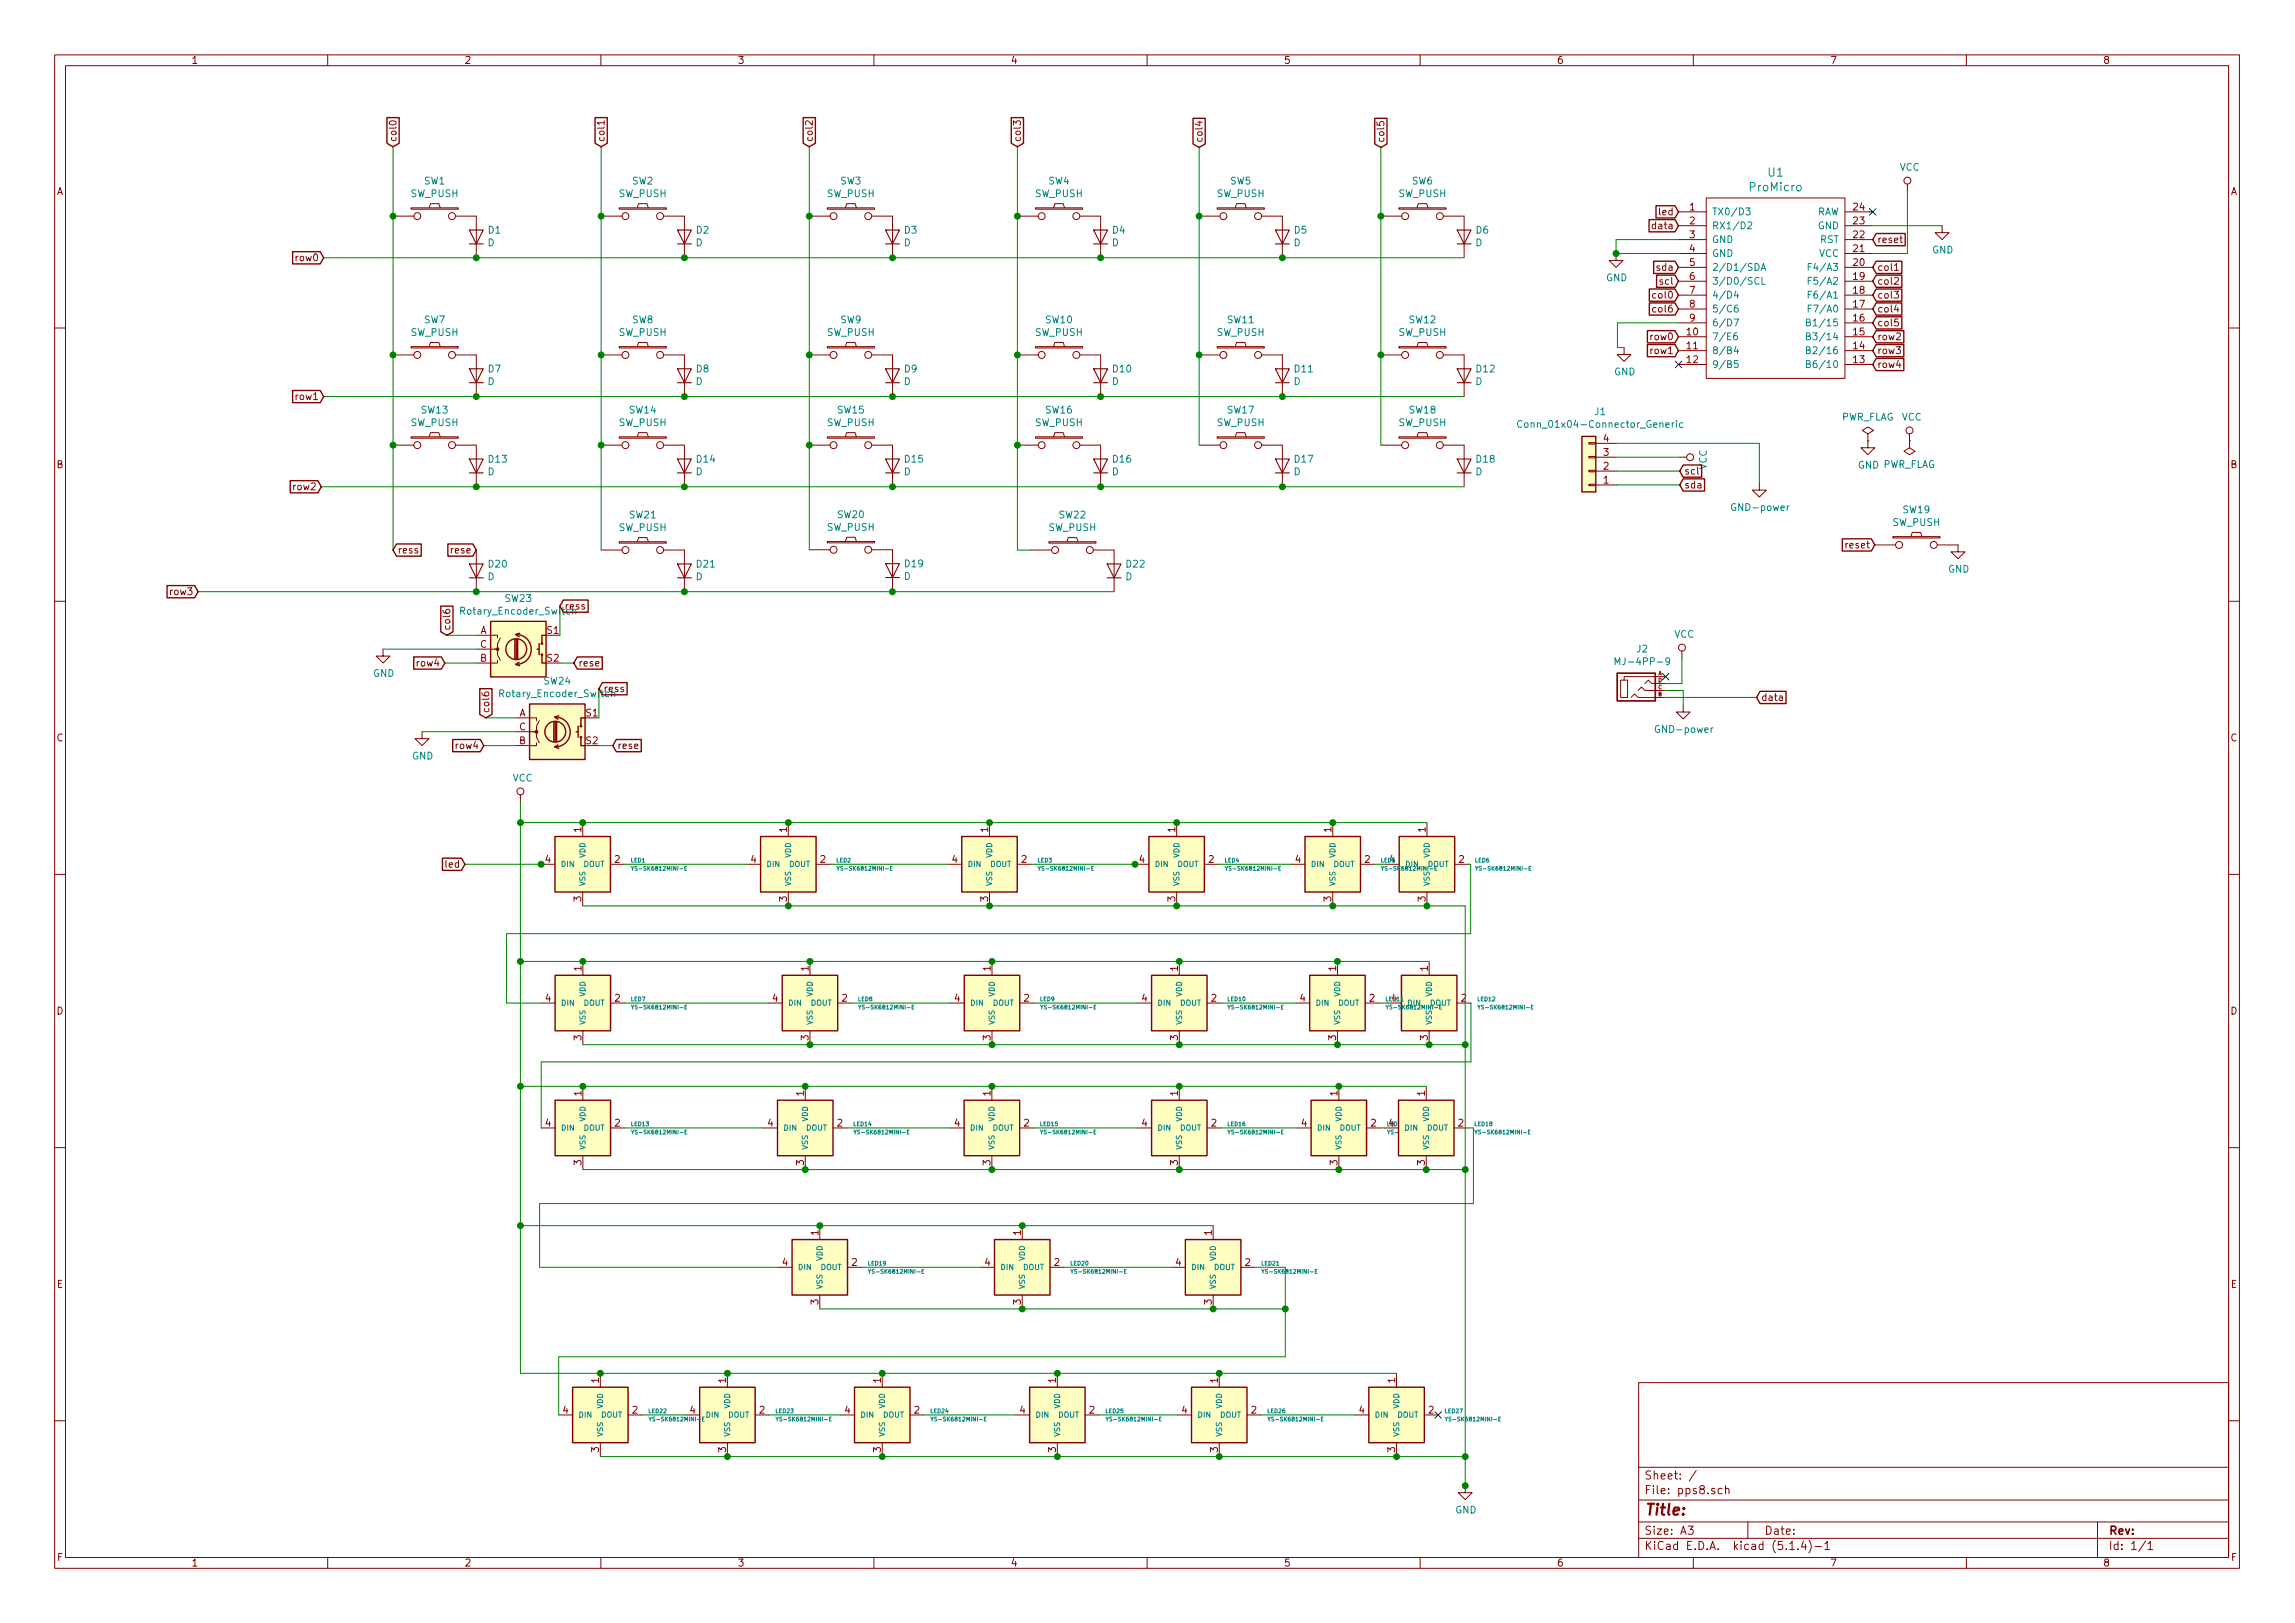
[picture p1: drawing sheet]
<svg xmlns="http://www.w3.org/2000/svg" width="420mm" height="297mm" viewBox="0 0 420 297" stroke-linecap="round" stroke-linejoin="round" font-family="sans-serif">
<defs><g id="words">
<text font-size="2.8" fill="#840000" x="301" y="277.3">Title:</text>
<g font-size="2.1" fill="#008484">
<text x="320.5" y="35">ProMicro</text>
<text x="323.7" y="32.3">U1</text>
</g>
<g font-size="2.1" fill="#840000">
<text x="301" y="273.5">File: pps8.sch</text>
<text x="301" y="270.8">Sheet: /</text>
<text x="301" y="280.9">Size: A3</text>
<text x="323" y="280.9">Date:</text>
<text x="386" y="280.9">Rev:</text>
<text x="301" y="283.7">KiCad E.D.A. kicad (5.1.4)-1</text>
<text x="386" y="283.7">Id: 1/1</text>
</g>
<g font-size="1.8" fill="#840000">
<text x="35" y="11.7">1</text>
<text x="85" y="11.7">2</text>
<text x="135" y="11.7">3</text>
<text x="185" y="11.7">4</text>
<text x="235" y="11.7">5</text>
<text x="285" y="11.7">6</text>
<text x="335" y="11.7">7</text>
<text x="385" y="11.7">8</text>
<text x="72.6" y="26.1" transform="rotate(-90 72.6 26.1)">col0</text>
<text x="110.7" y="26.1" transform="rotate(-90 110.7 26.1)">col1</text>
<text x="148.8" y="26.1" transform="rotate(-90 148.8 26.1)">col2</text>
<text x="186.9" y="26.1" transform="rotate(-90 186.9 26.1)">col3</text>
<text x="220.2" y="26.2" transform="rotate(-90 220.2 26.2)">col4</text>
<text x="253.4" y="26.2" transform="rotate(-90 253.4 26.2)">col5</text>
<text x="10.4" y="35.7">A</text>
<text x="408.4" y="35.7">A</text>
<text x="302.9" y="41.9">data</text>
<text x="303.9" y="39.4">led</text>
<text x="309.3" y="38.5">1</text>
<text x="309.3" y="41.1">2</text>
<text x="339.3" y="41.1">23</text>
<text x="339.3" y="38.5">24</text>
<text x="54.3" y="47.8">row0</text>
<text x="309.3" y="43.6">3</text>
<text x="309.3" y="46.1">4</text>
<text x="339.3" y="46.1">21</text>
<text x="339.3" y="43.6">22</text>
<text x="343.6" y="44.5">reset</text>
<text x="303.5" y="49.6">sda</text>
<text x="304" y="52.1">scl</text>
<text x="309.3" y="48.7">5</text>
<text x="309.3" y="51.2">6</text>
<text x="309.3" y="53.8">7</text>
<text x="339.3" y="53.8">18</text>
<text x="339.3" y="51.2">19</text>
<text x="339.3" y="48.7">20</text>
<text x="343.6" y="49.6">col1</text>
<text x="343.6" y="52.1">col2</text>
<text x="303" y="54.6">col0</text>
<text x="303" y="57.2">col6</text>
<text x="309.3" y="56.3">8</text>
<text x="309.3" y="58.8">9</text>
<text x="339.3" y="58.8">16</text>
<text x="339.3" y="56.3">17</text>
<text x="343.6" y="59.7">col5</text>
<text x="343.6" y="54.6">col3</text>
<text x="343.6" y="57.2">col4</text>
<text x="302.4" y="62.3">row0</text>
<text x="302.4" y="64.8">row1</text>
<text x="308.9" y="61.4">10</text>
<text x="308.9" y="63.9">11</text>
<text x="339.3" y="63.9">14</text>
<text x="339.3" y="61.4">15</text>
<text x="343.6" y="64.8">row3</text>
<text x="343.6" y="62.3">row2</text>
<text x="308.9" y="66.5">12</text>
<text x="339.3" y="66.5">13</text>
<text x="343.6" y="67.3">row4</text>
<text x="54.3" y="73.2">row1</text>
<text x="293.6" y="83.4">3</text>
<text x="293.6" y="80.9">4</text>
<text x="10.4" y="85.7">B</text>
<text x="53.9" y="89.7">row2</text>
<text x="293.6" y="88.5">1</text>
<text x="293.6" y="86">2</text>
<text x="308.3" y="86.9">scl</text>
<text x="308.3" y="89.4">sda</text>
<text x="408.4" y="85.7">B</text>
<text x="72.7" y="101.3">ress</text>
<text x="82.8" y="101.3">rese</text>
<text x="338.2" y="100.4">reset</text>
<text x="31.3" y="108.9">row3</text>
<text x="103.3" y="111.6">ress</text>
<text x="82.4" y="115.5" transform="rotate(-90 82.4 115.5)">col6</text>
<text x="87.9" y="116">A</text>
<text x="87.9" y="118.6">C</text>
<text x="100.2" y="116">S1</text>
<text x="76.5" y="122">row4</text>
<text x="87.9" y="121.1">B</text>
<text x="100.2" y="121.1">S2</text>
<text x="105.8" y="122">rese</text>
<text x="89.6" y="130.6" transform="rotate(-90 89.6 130.6)">col6</text>
<text x="95" y="131.1">A</text>
<text x="107.3" y="131.1">S1</text>
<text x="110.4" y="126.7">ress</text>
<text x="322.4" y="128.3">data</text>
<text x="10.4" y="135.7">C</text>
<text x="83.6" y="137.1">row4</text>
<text x="95" y="136.2">B</text>
<text x="95" y="133.7">C</text>
<text x="107.3" y="136.2">S2</text>
<text x="113" y="137.1">rese</text>
<text x="408.4" y="135.7">C</text>
<text x="106.4" y="152.3" transform="rotate(-90 106.4 152.3)">1</text>
<text x="144.1" y="152.3" transform="rotate(-90 144.1 152.3)">1</text>
<text x="180.9" y="152.3" transform="rotate(-90 180.9 152.3)">1</text>
<text x="215.2" y="152.3" transform="rotate(-90 215.2 152.3)">1</text>
<text x="243.7" y="152.3" transform="rotate(-90 243.7 152.3)">1</text>
<text x="261" y="152.3" transform="rotate(-90 261 152.3)">1</text>
<text x="81.8" y="158.8">led</text>
<text x="99.8" y="157.9">4</text>
<text x="112.5" y="157.9">2</text>
<text x="137.5" y="157.9">4</text>
<text x="150.2" y="157.9">2</text>
<text x="174.3" y="157.9">4</text>
<text x="187" y="157.9">2</text>
<text x="208.6" y="157.9">4</text>
<text x="221.3" y="157.9">2</text>
<text x="237.2" y="157.9">4</text>
<text x="249.9" y="157.9">2</text>
<text x="267.1" y="157.9">2</text>
<text x="106.4" y="165" transform="rotate(-90 106.4 165)">3</text>
<text x="144.1" y="165" transform="rotate(-90 144.1 165)">3</text>
<text x="180.9" y="165" transform="rotate(-90 180.9 165)">3</text>
<text x="215.2" y="165" transform="rotate(-90 215.2 165)">3</text>
<text x="243.7" y="165" transform="rotate(-90 243.7 165)">3</text>
<text x="261" y="165" transform="rotate(-90 261 165)">3</text>
<text x="106.5" y="177.7" transform="rotate(-90 106.5 177.7)">1</text>
<text x="148" y="177.7" transform="rotate(-90 148 177.7)">1</text>
<text x="181.4" y="177.7" transform="rotate(-90 181.4 177.7)">1</text>
<text x="215.6" y="177.7" transform="rotate(-90 215.6 177.7)">1</text>
<text x="244.6" y="177.7" transform="rotate(-90 244.6 177.7)">1</text>
<text x="261.4" y="177.7" transform="rotate(-90 261.4 177.7)">1</text>
<text x="10.4" y="185.7">D</text>
<text x="99.9" y="183.3">4</text>
<text x="112.6" y="183.3">2</text>
<text x="141.5" y="183.3">4</text>
<text x="154.2" y="183.3">2</text>
<text x="174.8" y="183.3">4</text>
<text x="187.5" y="183.3">2</text>
<text x="209.1" y="183.3">4</text>
<text x="221.8" y="183.3">2</text>
<text x="238" y="183.3">4</text>
<text x="250.7" y="183.3">2</text>
<text x="267.5" y="183.3">2</text>
<text x="408.4" y="185.7">D</text>
<text x="106.5" y="190.4" transform="rotate(-90 106.5 190.4)">3</text>
<text x="148" y="190.4" transform="rotate(-90 148 190.4)">3</text>
<text x="181.4" y="190.4" transform="rotate(-90 181.4 190.4)">3</text>
<text x="215.6" y="190.4" transform="rotate(-90 215.6 190.4)">3</text>
<text x="244.6" y="190.4" transform="rotate(-90 244.6 190.4)">3</text>
<text x="261.4" y="190.4" transform="rotate(-90 261.4 190.4)">3</text>
<text x="106.5" y="200.6" transform="rotate(-90 106.5 200.6)">1</text>
<text x="147.2" y="200.6" transform="rotate(-90 147.2 200.6)">1</text>
<text x="181.3" y="200.6" transform="rotate(-90 181.3 200.6)">1</text>
<text x="215.6" y="200.6" transform="rotate(-90 215.6 200.6)">1</text>
<text x="244.9" y="200.6" transform="rotate(-90 244.9 200.6)">1</text>
<text x="260.9" y="200.6" transform="rotate(-90 260.9 200.6)">1</text>
<text x="99.9" y="206.2">4</text>
<text x="112.6" y="206.2">2</text>
<text x="140.6" y="206.2">4</text>
<text x="153.3" y="206.2">2</text>
<text x="174.8" y="206.2">4</text>
<text x="187.5" y="206.2">2</text>
<text x="209.1" y="206.2">4</text>
<text x="221.8" y="206.2">2</text>
<text x="238.3" y="206.2">4</text>
<text x="251" y="206.2">2</text>
<text x="254.3" y="206.2">4</text>
<text x="267" y="206.2">2</text>
<text x="106.5" y="213.3" transform="rotate(-90 106.5 213.3)">3</text>
<text x="147.2" y="213.3" transform="rotate(-90 147.2 213.3)">3</text>
<text x="181.3" y="213.3" transform="rotate(-90 181.3 213.3)">3</text>
<text x="215.6" y="213.3" transform="rotate(-90 215.6 213.3)">3</text>
<text x="244.9" y="213.3" transform="rotate(-90 244.9 213.3)">3</text>
<text x="260.9" y="213.3" transform="rotate(-90 260.9 213.3)">3</text>
<text x="149.8" y="226.1" transform="rotate(-90 149.8 226.1)">1</text>
<text x="186.9" y="226.1" transform="rotate(-90 186.9 226.1)">1</text>
<text x="221.8" y="226.1" transform="rotate(-90 221.8 226.1)">1</text>
<text x="143.3" y="231.7">4</text>
<text x="156" y="231.7">2</text>
<text x="180.3" y="231.7">4</text>
<text x="193" y="231.7">2</text>
<text x="215.3" y="231.7">4</text>
<text x="228" y="231.7">2</text>
<text x="10.4" y="235.7">E</text>
<text x="149.8" y="238.8" transform="rotate(-90 149.8 238.8)">3</text>
<text x="186.9" y="238.8" transform="rotate(-90 186.9 238.8)">3</text>
<text x="221.8" y="238.8" transform="rotate(-90 221.8 238.8)">3</text>
<text x="408.4" y="235.7">E</text>
<text x="109.7" y="253.1" transform="rotate(-90 109.7 253.1)">1</text>
<text x="132.9" y="253.1" transform="rotate(-90 132.9 253.1)">1</text>
<text x="161.3" y="253.1" transform="rotate(-90 161.3 253.1)">1</text>
<text x="193.3" y="253.1" transform="rotate(-90 193.3 253.1)">1</text>
<text x="223" y="253.1" transform="rotate(-90 223 253.1)">1</text>
<text x="255.4" y="253.1" transform="rotate(-90 255.4 253.1)">1</text>
<text x="103.1" y="258.7">4</text>
<text x="115.8" y="258.7">2</text>
<text x="126.3" y="258.7">4</text>
<text x="139" y="258.7">2</text>
<text x="154.7" y="258.7">4</text>
<text x="167.4" y="258.7">2</text>
<text x="186.7" y="258.7">4</text>
<text x="199.4" y="258.7">2</text>
<text x="216.4" y="258.7">4</text>
<text x="229.1" y="258.7">2</text>
<text x="248.8" y="258.7">4</text>
<text x="261.5" y="258.7">2</text>
<text x="109.7" y="265.8" transform="rotate(-90 109.7 265.8)">3</text>
<text x="132.9" y="265.8" transform="rotate(-90 132.9 265.8)">3</text>
<text x="161.3" y="265.8" transform="rotate(-90 161.3 265.8)">3</text>
<text x="193.3" y="265.8" transform="rotate(-90 193.3 265.8)">3</text>
<text x="223" y="265.8" transform="rotate(-90 223 265.8)">3</text>
<text x="255.4" y="265.8" transform="rotate(-90 255.4 265.8)">3</text>
<text x="10.5" y="285.7">F</text>
<text x="35" y="286.7">1</text>
<text x="85" y="286.7">2</text>
<text x="135" y="286.7">3</text>
<text x="185" y="286.7">4</text>
<text x="235" y="286.7">5</text>
<text x="285" y="286.7">6</text>
<text x="335" y="286.7">7</text>
<text x="385" y="286.7">8</text>
<text x="408.5" y="285.7">F</text>
</g>
<g font-size="1.8" fill="#008484">
<text x="77.7" y="33.8">SW1</text>
<text x="115.8" y="33.8">SW2</text>
<text x="153.9" y="33.8">SW3</text>
<text x="192" y="33.8">SW4</text>
<text x="225.2" y="33.8">SW5</text>
<text x="258.5" y="33.8">SW6</text>
<text x="347.8" y="31.3">VCC</text>
<text x="75.2" y="36.1">SW_PUSH</text>
<text x="113.3" y="36.1">SW_PUSH</text>
<text x="151.4" y="36.1">SW_PUSH</text>
<text x="189.5" y="36.1">SW_PUSH</text>
<text x="222.8" y="36.1">SW_PUSH</text>
<text x="256.1" y="36.1">SW_PUSH</text>
<text x="313.4" y="39.4">TX0/D3</text>
<text x="313.4" y="41.9">RX1/D2</text>
<text x="332.5" y="39.4">RAW</text>
<text x="332.8" y="41.9">GND</text>
<text x="89.3" y="45.1">D</text>
<text x="89.4" y="42.8">D1</text>
<text x="127.4" y="45.1">D</text>
<text x="127.5" y="42.8">D2</text>
<text x="165.5" y="45.1">D</text>
<text x="165.6" y="42.8">D3</text>
<text x="203.6" y="45.1">D</text>
<text x="203.7" y="42.8">D4</text>
<text x="236.9" y="45.1">D</text>
<text x="237" y="42.8">D5</text>
<text x="270.1" y="45.1">D</text>
<text x="270.3" y="42.8">D6</text>
<text x="313.4" y="44.5">GND</text>
<text x="313.4" y="47">GND</text>
<text x="333" y="47">VCC</text>
<text x="333.2" y="44.5">RST</text>
<text x="353.7" y="46.4">GND</text>
<text x="294" y="51.5">GND</text>
<text x="313.4" y="49.6">2/D1/SDA</text>
<text x="313.4" y="52.1">3/D0/SCL</text>
<text x="331.9" y="52.1">F5/A2</text>
<text x="331.9" y="49.6">F4/A3</text>
<text x="77.7" y="59.2">SW7</text>
<text x="115.8" y="59.2">SW8</text>
<text x="153.9" y="59.2">SW9</text>
<text x="191.5" y="59.2">SW10</text>
<text x="224.7" y="59.2">SW11</text>
<text x="258" y="59.2">SW12</text>
<text x="313.4" y="54.6">4/D4</text>
<text x="313.4" y="57.2">5/C6</text>
<text x="313.4" y="59.7">6/D7</text>
<text x="331.9" y="57.2">F7/A0</text>
<text x="331.9" y="54.6">F6/A1</text>
<text x="332" y="59.7">B1/15</text>
<text x="75.2" y="61.5">SW_PUSH</text>
<text x="113.3" y="61.5">SW_PUSH</text>
<text x="151.4" y="61.5">SW_PUSH</text>
<text x="189.5" y="61.5">SW_PUSH</text>
<text x="222.8" y="61.5">SW_PUSH</text>
<text x="256.1" y="61.5">SW_PUSH</text>
<text x="313.4" y="62.3">7/E6</text>
<text x="313.4" y="64.8">8/B4</text>
<text x="332" y="64.8">B2/16</text>
<text x="332" y="62.3">B3/14</text>
<text x="89.3" y="70.5">D</text>
<text x="89.4" y="68.2">D7</text>
<text x="127.4" y="70.5">D</text>
<text x="127.5" y="68.2">D8</text>
<text x="165.5" y="70.5">D</text>
<text x="165.6" y="68.2">D9</text>
<text x="203.6" y="70.5">D</text>
<text x="203.8" y="68.2">D10</text>
<text x="236.9" y="70.5">D</text>
<text x="237.1" y="68.2">D11</text>
<text x="270.1" y="70.5">D</text>
<text x="270.3" y="68.2">D12</text>
<text x="295.5" y="68.7">GND</text>
<text x="313.4" y="67.3">9/B5</text>
<text x="332" y="67.3">B6/10</text>
<text x="75.2" y="78">SW_PUSH</text>
<text x="77.2" y="75.7">SW13</text>
<text x="113.3" y="78">SW_PUSH</text>
<text x="115.3" y="75.7">SW14</text>
<text x="151.4" y="78">SW_PUSH</text>
<text x="153.4" y="75.7">SW15</text>
<text x="189.5" y="78">SW_PUSH</text>
<text x="191.5" y="75.7">SW16</text>
<text x="222.8" y="78">SW_PUSH</text>
<text x="224.7" y="75.7">SW17</text>
<text x="256.1" y="78">SW_PUSH</text>
<text x="258" y="75.7">SW18</text>
<text x="292" y="76">J1</text>
<text x="337" y="77">PWR_FLAG</text>
<text x="348.2" y="77">VCC</text>
<text x="279.2" y="78.3">Conn_01x04-Connector_Generic</text>
<text x="89.3" y="87">D</text>
<text x="89.5" y="84.7">D13</text>
<text x="127.4" y="87">D</text>
<text x="127.6" y="84.7">D14</text>
<text x="165.5" y="87">D</text>
<text x="165.7" y="84.7">D15</text>
<text x="203.6" y="87">D</text>
<text x="203.8" y="84.7">D16</text>
<text x="236.9" y="87">D</text>
<text x="237.1" y="84.7">D17</text>
<text x="270.1" y="87">D</text>
<text x="270.3" y="84.7">D18</text>
<text x="312.5" y="86" transform="rotate(-90 312.5 86)">VCC</text>
<text x="340.1" y="85.8">GND PWR_FLAG</text>
<text x="115.3" y="94.9">SW21</text>
<text x="153.4" y="94.8">SW20</text>
<text x="193.9" y="94.9">SW22</text>
<text x="317.4" y="93.5">GND-power</text>
<text x="348.4" y="93.9">SW19</text>
<text x="113.3" y="97.2">SW_PUSH</text>
<text x="151.4" y="97.1">SW_PUSH</text>
<text x="192" y="97.2">SW_PUSH</text>
<text x="346.5" y="96.3">SW_PUSH</text>
<text x="89.3" y="106.2">D</text>
<text x="89.5" y="103.9">D20</text>
<text x="127.4" y="106.2">D</text>
<text x="127.6" y="103.9">D21</text>
<text x="165.5" y="106.1">D</text>
<text x="165.7" y="103.8">D19</text>
<text x="206" y="106.2">D</text>
<text x="206.2" y="103.9">D22</text>
<text x="356.6" y="104.8">GND</text>
<text x="84.7" y="112.5">Rotary_Encoder_Switch</text>
<text x="92.5" y="110.2">SW23</text>
<text x="299.7" y="119.4">J2</text>
<text x="306.5" y="116.7">VCC</text>
<text x="68.3" y="123.9">GND</text>
<text x="99.6" y="125.3">SW24</text>
<text x="296.7" y="121.7">MJ-4PP-9</text>
<text x="91.9" y="127.6">Rotary_Encoder_Switch</text>
<text x="303.4" y="134.1">GND-power</text>
<text x="75.4" y="139">GND</text>
<text x="93.9" y="143">VCC</text>
<text x="254.4" y="157.9">4</text>
<text x="254.8" y="183.3">4</text>
<text x="266.4" y="277">GND</text>
</g>
<g font-size="1.4" fill="#008484">
<text x="102.6" y="158.7">DIN</text>
<text x="106.8" y="158.7">DOUT</text>
<text x="107.2" y="157" transform="rotate(-90 107.2 157)">VDD</text>
<text x="140.3" y="158.7">DIN</text>
<text x="144.5" y="158.7">DOUT</text>
<text x="144.8" y="157" transform="rotate(-90 144.8 157)">VDD</text>
<text x="177.1" y="158.7">DIN</text>
<text x="181.3" y="158.7">DOUT</text>
<text x="181.6" y="157" transform="rotate(-90 181.6 157)">VDD</text>
<text x="211.4" y="158.7">DIN</text>
<text x="215.6" y="158.7">DOUT</text>
<text x="215.9" y="157" transform="rotate(-90 215.9 157)">VDD</text>
<text x="239.9" y="158.7">DIN</text>
<text x="244.1" y="158.7">DOUT</text>
<text x="244.5" y="157" transform="rotate(-90 244.5 157)">VDD</text>
<text x="257.2" y="158.7">DIN</text>
<text x="261.4" y="158.7">DOUT</text>
<text x="261.7" y="157" transform="rotate(-90 261.7 157)">VDD</text>
<text x="107.2" y="162.2" transform="rotate(-90 107.2 162.2)">VSS</text>
<text x="144.8" y="162.2" transform="rotate(-90 144.8 162.2)">VSS</text>
<text x="181.6" y="162.2" transform="rotate(-90 181.6 162.2)">VSS</text>
<text x="215.9" y="162.2" transform="rotate(-90 215.9 162.2)">VSS</text>
<text x="244.5" y="162.2" transform="rotate(-90 244.5 162.2)">VSS</text>
<text x="261.7" y="162.2" transform="rotate(-90 261.7 162.2)">VSS</text>
<text x="102.6" y="184.1">DIN</text>
<text x="106.9" y="184.1">DOUT</text>
<text x="107.2" y="182.4" transform="rotate(-90 107.2 182.4)">VDD</text>
<text x="144.2" y="184.1">DIN</text>
<text x="148.4" y="184.1">DOUT</text>
<text x="148.8" y="182.4" transform="rotate(-90 148.8 182.4)">VDD</text>
<text x="177.5" y="184.1">DIN</text>
<text x="181.8" y="184.1">DOUT</text>
<text x="182.1" y="182.4" transform="rotate(-90 182.1 182.4)">VDD</text>
<text x="211.8" y="184.1">DIN</text>
<text x="216.1" y="184.1">DOUT</text>
<text x="216.4" y="182.4" transform="rotate(-90 216.4 182.4)">VDD</text>
<text x="240.8" y="184.1">DIN</text>
<text x="245" y="184.1">DOUT</text>
<text x="245.3" y="182.4" transform="rotate(-90 245.3 182.4)">VDD</text>
<text x="257.6" y="184.1">DIN</text>
<text x="261.8" y="184.1">DOUT</text>
<text x="262.1" y="182.4" transform="rotate(-90 262.1 182.4)">VDD</text>
<text x="107.2" y="187.6" transform="rotate(-90 107.2 187.6)">VSS</text>
<text x="148.8" y="187.6" transform="rotate(-90 148.8 187.6)">VSS</text>
<text x="182.1" y="187.6" transform="rotate(-90 182.1 187.6)">VSS</text>
<text x="216.4" y="187.6" transform="rotate(-90 216.4 187.6)">VSS</text>
<text x="245.3" y="187.6" transform="rotate(-90 245.3 187.6)">VSS</text>
<text x="262.1" y="187.6" transform="rotate(-90 262.1 187.6)">VSS</text>
<text x="102.6" y="206.9">DIN</text>
<text x="106.9" y="206.9">DOUT</text>
<text x="107.2" y="205.3" transform="rotate(-90 107.2 205.3)">VDD</text>
<text x="143.4" y="206.9">DIN</text>
<text x="147.6" y="206.9">DOUT</text>
<text x="147.9" y="205.3" transform="rotate(-90 147.9 205.3)">VDD</text>
<text x="177.5" y="206.9">DIN</text>
<text x="181.7" y="206.9">DOUT</text>
<text x="182.1" y="205.3" transform="rotate(-90 182.1 205.3)">VDD</text>
<text x="211.8" y="206.9">DIN</text>
<text x="216.1" y="206.9">DOUT</text>
<text x="216.4" y="205.3" transform="rotate(-90 216.4 205.3)">VDD</text>
<text x="241" y="206.9">DIN</text>
<text x="245.3" y="206.9">DOUT</text>
<text x="245.6" y="205.3" transform="rotate(-90 245.6 205.3)">VDD</text>
<text x="257" y="206.9">DIN</text>
<text x="261.3" y="206.9">DOUT</text>
<text x="261.6" y="205.3" transform="rotate(-90 261.6 205.3)">VDD</text>
<text x="107.2" y="210.5" transform="rotate(-90 107.2 210.5)">VSS</text>
<text x="147.9" y="210.5" transform="rotate(-90 147.9 210.5)">VSS</text>
<text x="182.1" y="210.5" transform="rotate(-90 182.1 210.5)">VSS</text>
<text x="216.4" y="210.5" transform="rotate(-90 216.4 210.5)">VSS</text>
<text x="245.6" y="210.5" transform="rotate(-90 245.6 210.5)">VSS</text>
<text x="261.6" y="210.5" transform="rotate(-90 261.6 210.5)">VSS</text>
<text x="146" y="232.4">DIN</text>
<text x="150.2" y="232.4">DOUT</text>
<text x="150.6" y="230.8" transform="rotate(-90 150.6 230.8)">VDD</text>
<text x="183.1" y="232.4">DIN</text>
<text x="187.3" y="232.4">DOUT</text>
<text x="187.6" y="230.8" transform="rotate(-90 187.6 230.8)">VDD</text>
<text x="218" y="232.4">DIN</text>
<text x="222.2" y="232.4">DOUT</text>
<text x="222.6" y="230.8" transform="rotate(-90 222.6 230.8)">VDD</text>
<text x="150.6" y="236" transform="rotate(-90 150.6 236)">VSS</text>
<text x="187.6" y="236" transform="rotate(-90 187.6 236)">VSS</text>
<text x="222.6" y="236" transform="rotate(-90 222.6 236)">VSS</text>
<text x="110.4" y="257.8" transform="rotate(-90 110.4 257.8)">VDD</text>
<text x="133.7" y="257.8" transform="rotate(-90 133.7 257.8)">VDD</text>
<text x="162" y="257.8" transform="rotate(-90 162 257.8)">VDD</text>
<text x="194.1" y="257.8" transform="rotate(-90 194.1 257.8)">VDD</text>
<text x="223.7" y="257.8" transform="rotate(-90 223.7 257.8)">VDD</text>
<text x="256.2" y="257.8" transform="rotate(-90 256.2 257.8)">VDD</text>
<text x="105.8" y="259.4">DIN</text>
<text x="110.1" y="259.4">DOUT</text>
<text x="110.4" y="263" transform="rotate(-90 110.4 263)">VSS</text>
<text x="129.1" y="259.4">DIN</text>
<text x="133.3" y="259.4">DOUT</text>
<text x="133.7" y="263" transform="rotate(-90 133.7 263)">VSS</text>
<text x="157.5" y="259.4">DIN</text>
<text x="161.7" y="259.4">DOUT</text>
<text x="162" y="263" transform="rotate(-90 162 263)">VSS</text>
<text x="189.5" y="259.4">DIN</text>
<text x="193.7" y="259.4">DOUT</text>
<text x="194.1" y="263" transform="rotate(-90 194.1 263)">VSS</text>
<text x="219.2" y="259.4">DIN</text>
<text x="223.4" y="259.4">DOUT</text>
<text x="223.7" y="263" transform="rotate(-90 223.7 263)">VSS</text>
<text x="251.6" y="259.4">DIN</text>
<text x="255.8" y="259.4">DOUT</text>
<text x="256.2" y="263" transform="rotate(-90 256.2 263)">VSS</text>
</g>
<g font-size="1" fill="#840000">
<text x="303.6" y="123.6">A</text>
<text x="303.6" y="124.9">D</text>
<text x="303.6" y="127.4">B</text>
<text x="303.6" y="126.1">C</text>
</g>
<g font-size="1" fill="#008484">
<text x="115.5" y="157.8">LED1</text>
<text x="116.4" y="159.3">YS-SK6812MINI-E</text>
<text x="153.2" y="157.8">LED2</text>
<text x="154" y="159.3">YS-SK6812MINI-E</text>
<text x="190" y="157.8">LED3</text>
<text x="190.9" y="159.3">YS-SK6812MINI-E</text>
<text x="224.3" y="157.8">LED4</text>
<text x="225.1" y="159.3">YS-SK6812MINI-E</text>
<text x="252.8" y="157.8">LED5</text>
<text x="253.7" y="159.3">YS-SK6812MINI-E</text>
<text x="270.1" y="157.8">LED6</text>
<text x="270.9" y="159.3">YS-SK6812MINI-E</text>
<text x="115.5" y="183.2">LED7</text>
<text x="116.4" y="184.7">YS-SK6812MINI-E</text>
<text x="157.1" y="183.2">LED8</text>
<text x="158" y="184.7">YS-SK6812MINI-E</text>
<text x="190.4" y="183.2">LED9</text>
<text x="191.3" y="184.7">YS-SK6812MINI-E</text>
<text x="224.8" y="183.2">LED10</text>
<text x="225.6" y="184.7">YS-SK6812MINI-E</text>
<text x="253.7" y="183.2">LED11</text>
<text x="254.6" y="184.7">YS-SK6812MINI-E</text>
<text x="270.5" y="183.2">LED12</text>
<text x="271.3" y="184.7">YS-SK6812MINI-E</text>
<text x="115.6" y="206.1">LED13</text>
<text x="116.4" y="207.6">YS-SK6812MINI-E</text>
<text x="156.3" y="206.1">LED14</text>
<text x="157.1" y="207.6">YS-SK6812MINI-E</text>
<text x="190.5" y="206.1">LED15</text>
<text x="191.3" y="207.6">YS-SK6812MINI-E</text>
<text x="224.8" y="206.1">LED16</text>
<text x="225.6" y="207.6">YS-SK6812MINI-E</text>
<text x="254" y="206.1">LED17</text>
<text x="254.8" y="207.6">YS-SK6812MINI-E</text>
<text x="270" y="206.1">LED18</text>
<text x="270.8" y="207.6">YS-SK6812MINI-E</text>
<text x="159" y="231.6">LED19</text>
<text x="159.8" y="233.1">YS-SK6812MINI-E</text>
<text x="196" y="231.6">LED20</text>
<text x="196.8" y="233.1">YS-SK6812MINI-E</text>
<text x="231" y="231.6">LED21</text>
<text x="231.8" y="233.1">YS-SK6812MINI-E</text>
<text x="118.8" y="258.6">LED22</text>
<text x="119.6" y="260.1">YS-SK6812MINI-E</text>
<text x="142.1" y="258.6">LED23</text>
<text x="142.9" y="260.1">YS-SK6812MINI-E</text>
<text x="170.4" y="258.6">LED24</text>
<text x="171.2" y="260.1">YS-SK6812MINI-E</text>
<text x="202.5" y="258.6">LED25</text>
<text x="203.3" y="260.1">YS-SK6812MINI-E</text>
<text x="232.1" y="258.6">LED26</text>
<text x="232.9" y="260.1">YS-SK6812MINI-E</text>
<text x="264.6" y="258.6">LED27</text>
<text x="265.4" y="260.1">YS-SK6812MINI-E</text>
</g>
</g></defs>
<g fill="none" stroke="#840000" stroke-width=".18">
<path d="M10 10h400v277h-400zM12 12h396v273.1h-396zM60 10v2M110 10v2M160 10v2M210 10v2M260 10v2M310 10v2M360 10v2M71.3 22.3a.74 .74 0 0 1 1.2 .2 .72 .72 0 0 1-1.3-.1zM72 39.6h3.8M75.3 38h8.6v.3h-8.6z"/>
<path d="M78.6 38l.2-.7h1.5l.3 .7M83.4 39.6h3.8v7.6M110.1 39.6h3.8M110.6 22.5h-1.3l.4 .3M110.6 22.1v.7M113.4 38h8.6v.3h-8.6zM116.7 38l.2-.7h1.5l.3 .7M121.5 39.6h3.8v7.6M148.2 39.6h3.8M148.7 22.1v.8l-.9-.8-.4 .3 .2 .4M151.5 38h8.6v.3h-8.6zM154.8 38l.2-.7h1.5l.3 .7"/>
<path d="M159.6 39.6h3.8v7.6M185.5 22.9v-.8l.5 .4 .2-.3 .4-.1 .2 .3-.1 .5M186.3 39.6h3.8M189.6 38h8.6v.3h-8.6zM192.9 38l.2-.7h1.5l.3 .7M197.7 39.6h3.8v7.6M219.3 22.4h.8M219.5 39.6h3.8M219.7 22.2v.8l-.9-.3M222.8 38h8.7v.3h-8.7zM226.1 38l.3-.7h1.5l.3 .7M231 39.6h3.8v7.6"/>
<path d="M252.1 22.3v.6l.6 .1-.1-.5 .2-.3h.3l.3 .3-.2 .5M252.8 39.6h3.8M256.1 38h8.6v.3h-8.6zM259.4 38l.3-.7h1.5l.2 .7M264.2 39.6h3.8v7.6M307.3 38.8h5.1M312.4 36.2h25.4v33.1h-25.4zM337.8 38.8h5M349.2 33.7v1.3M295.9 46.4v1.3h1.2l-1.2 1.2-1.3-1.2h1.3M307.3 59.1h5.1M307.3 56.6h5.1"/>
<path d="M307.3 54h5.1M307.3 51.5h5.1M307.3 41.3h5.1M307.3 48.9h5.1M307.3 46.4h5.1M307.3 43.9h5.1M337.8 59.1h5M337.8 56.6h5M337.8 54h5M337.8 51.5h5M337.8 41.3h5M337.8 48.9h5"/>
<path d="M337.8 46.4h5M337.8 43.9h5M346.8 53.3h.8l-.5 .5 .4 .1v.5l-.2 .2-.5-.2M346.8 48.6l.4-.4v1.3M346.8 50.9l.5-.1 .3 .3-.1 .2-.7 .7h.8M346.8 49.5h.8M347.1 55.8l-.3 .9h.8M347.4 56.3v.8M347.5 58.4h-.6l-.1 .6 .2-.1 .5 .1v.5l-.2 .2-.5-.2M347.8 43.6h.5M348 43.1v1.1l.3 .2M355.5 41.3v1.3h1.3l-1.3 1.3-1.2-1.3h1.2"/>
<path d="M10 60h2M72 65h3.8M75.3 79.9h8.6v.3h-8.6zM75.3 63.4h8.6v.3h-8.6zM78.6 79.9l.2-.7h1.5l.3 .7M78.6 63.4l.2-.7h1.5l.3 .7M83.4 65h3.8v7.6M110.1 65h3.8M113.4 79.9h8.6v.3h-8.6zM113.4 63.4h8.6v.3h-8.6zM116.7 79.9l.2-.7h1.5l.3 .7M116.7 63.4l.2-.7h1.5l.3 .7"/>
<path d="M121.5 65h3.8v7.6M148.2 65h3.8M151.5 79.9h8.6v.3h-8.6zM151.5 63.4h8.6v.3h-8.6zM154.8 79.9l.2-.7h1.5l.3 .7M154.8 63.4l.2-.7h1.5l.3 .7M159.6 65h3.8v7.6M186.3 65h3.8M189.6 79.9h8.6v.3h-8.6zM189.6 63.4h8.6v.3h-8.6zM192.9 79.9l.2-.7h1.5l.3 .7M192.9 63.4l.2-.7h1.5l.3 .7"/>
<path d="M197.7 65h3.8v7.6M219.5 65h3.8M222.8 79.9h8.7v.3h-8.7zM222.8 63.4h8.7v.3h-8.7zM226.1 79.9l.3-.7h1.5l.3 .7M226.1 63.4l.3-.7h1.5l.3 .7M231 65h3.8v7.6M252.8 65h3.8M256.1 79.9h8.6v.3h-8.6zM256.1 63.4h8.6v.3h-8.6zM259.4 79.9l.3-.7h1.5l.2 .7M259.4 63.4l.3-.7h1.5l.2 .7"/>
<path d="M264.2 65h3.8v7.6M297.3 63.6v1.3h1.3l-1.3 1.3-1.2-1.3h1.2M307.3 61.6h5.1M307.3 64.2h5.1M307.3 66.7h5.1M337.8 61.6h5M337.8 64.2h5M337.8 66.7h5M342 79.4l1-.6-1-.7-1.1 .7 1.1 .6v1.3M349.6 79.4v1.3M408 60h2M72 81.5h3.8"/>
<path d="M83.4 81.5h3.8v7.6M110.1 81.5h3.8M113.4 99.1h8.6v.3h-8.6zM116.7 99.1l.2-.7h1.5l.3 .7M121.5 81.5h3.8v7.6M148.2 81.5h3.8M151.5 99.1h8.6v.3h-8.6zM154.8 99.1l.2-.8h1.5l.3 .8M159.6 81.5h3.8v7.6M186.3 81.5h3.8M192 99.1h8.7v.3h-8.7zM195.3 99.1l.3-.7h1.5l.3 .7"/>
<path d="M197.7 81.5h3.8v7.6M219.5 81.5h3.8M231 81.5h3.8v7.6M252.8 81.5h3.8M264.2 81.5h3.8v7.6M290.9 81h1.3v.3h-1.3zM290.9 83.6h1.3v.2h-1.3zM290.9 86.1h1.3v.2h-1.3zM290.9 88.6h1.3v.3h-1.3zM292.2 83.7h3.8M292.2 88.8h3.8M292.2 86.2h3.8"/>
<path d="M292.2 81.1h3.8M307.5 83.7h1.3M310.8 85.5v1.1l.2 .2M322.1 88.4v1.3h1.3l-1.3 1.3-1.3-1.3h1.3M342 80.7v1.3h1.2l-1.2 1.2-1.3-1.2h1.3M342 80.7h.1M343.2 99.7h3.8M346.5 98.2h8.7v.3h-8.7zM349.6 80.7v1.3l1 .6-1 .6-1-.6 1-.6M349.6 80.7h.1M349.8 98.2l.3-.8h1.5l.3 .8M354.7 99.7h3.8v1.3h1.2l-1.2 1.3-1.3-1.3h1.3"/>
<path d="M10 110h2M70.1 118.8v1.3h1.3l-1.3 1.2-1.2-1.2h1.2M81.1 111.6v.3a.79 .79 0 0 0 1.3 .1l-.1-.4-.5-.1-.2 .3v.2l.2 .3M87.2 100.7v7.6M87.3 116.3h3.8v.5M87.3 118.8h3.8v1l.5 1M91.6 116.8l-.5 1v1h-.5M110.1 100.7h3.8M121.5 100.7h3.8v7.6M148.2 100.6h3.8M159.6 100.6h3.8v7.6M188.7 100.7h3.8"/>
<path d="M200.2 100.7h3.8v7.6M307.9 119.2v1.2M408 110h2M77.3 133.9v1.3h1.2l-1.2 1.3-1.3-1.3h1.3M88.2 126.8v.2a.79 .79 0 0 0 1.3 .1v-.3l-.5-.2-.3 .3v.2l.3 .3M91.1 120.8v.5h-3.8M94.4 131.4h3.8v.5M94.4 133.9h3.8v1l.5 1.1M98.2 136v.5h-3.8M98.7 131.9l-.5 1v1h-.5M296.7 124.5h1.3v3.1h-1.3zM298.6 127.6l.6-.6 .7 .6h3.1"/>
<path d="M299.9 126.4l.6-.7 .6 .7h1.9M301.1 125.1l.7-.6 .6 .6h.6M302.9 123.8h2.1M302.9 127.6h2.1M302.9 126.4h2.1M302.9 125.1h2.1M303 123.8h-5.7v.7M308.2 129v1.3h1.2l-1.2 1.3-1.3-1.3h1.3M95.3 145.5v1.2M99.1 158.2h2.5M106.7 150.6v2.5M111.8 158.2h2.5"/>
<path d="M136.7 158.2h2.5M144.3 150.6v2.5M149.4 158.2h2.5M173.5 158.2h2.6M181.2 150.6v2.5M186.2 158.2h2.6M207.8 158.2h2.5M215.4 150.6v2.5M220.5 158.2h2.5M236.4 158.2h2.5M244 150.6v2.5M249.1 158.2h2.5"/>
<path d="M253.6 158.2h2.6M261.2 150.6v2.5M266.3 158.2h2.6M10 160h2M106.7 163.3v2.5M106.7 176v2.5M144.3 163.3v2.5M148.3 176v2.5M181.2 163.3v2.5M181.6 176v2.5M215.4 163.3v2.5M215.9 176v2.5"/>
<path d="M244 163.3v2.5M244.9 176v2.5M261.2 163.3v2.5M261.6 176v2.5M408 160h2M99.1 183.6h2.5M106.7 188.7v2.5M106.7 198.8v2.6M111.8 183.6h2.5M140.7 183.6h2.5M147.4 198.8v2.6M148.3 188.7v2.5"/>
<path d="M153.4 183.6h2.5M174 183.6h2.5M181.6 198.8v2.6M181.6 188.7v2.5M186.7 183.6h2.5M208.3 183.6h2.5M215.9 188.7v2.5M215.9 198.8v2.6M221 183.6h2.5M237.2 183.6h2.6M244.9 188.7v2.5M245.1 198.8v2.6"/>
<path d="M249.9 183.6h2.6M254 183.6h2.6M261.1 198.8v2.6M261.6 188.7v2.5M266.7 183.6h2.6M10 210h2M99.1 206.4h2.5M106.7 211.5v2.6M111.8 206.4h2.5M139.8 206.4h2.5M147.4 211.5v2.6M152.5 206.4h2.5"/>
<path d="M174 206.4h2.5M181.6 211.5v2.6M186.7 206.4h2.5M208.3 206.4h2.5M215.9 211.5v2.6M221 206.4h2.5M237.5 206.4h2.5M245.1 211.5v2.6M250.2 206.4h2.5M253.5 206.4h2.5M261.1 211.5v2.6M266.2 206.4h2.5"/>
<path d="M408 210h2M142.5 231.9h2.5M150.1 224.3v2.6M150.1 237v2.6M155.2 231.9h2.5M179.5 231.9h2.6M187.1 224.3v2.6M187.1 237v2.6M192.2 231.9h2.6M214.5 231.9h2.5M222.1 224.3v2.6M222.1 237v2.6"/>
<path d="M227.2 231.9h2.5M102.3 259h2.5M109.9 251.3v2.6M115 259h2.5M125.6 259h2.5M133.2 251.3v2.6M138.3 259h2.5M153.9 259h2.5M161.5 251.3v2.6M166.6 259h2.5M186 259h2.5M193.6 251.3v2.6"/>
<path d="M198.7 259h2.5M215.6 259h2.5M223.2 251.3v2.6M228.3 259h2.5M248.1 259h2.5M255.7 251.3v2.6M260.8 259h2.5M300 253h108v32.1h-108zM10 260h2M109.9 264v2.6M133.2 264v2.6M161.5 264v2.6"/>
<path d="M193.6 264v2.6M223.2 264v2.6M255.7 264v2.6M268.2 271.9v1.3h1.3l-1.3 1.3-1.2-1.3h1.2M300 278.5h108M300 274.5h108M300 268.5h108M309 279.3h1l-.5 .6 .4 .1v.7l-.2 .1-.7-.1M310.5 269.1l-1.2 2M315.3 272.5l-.5-.1-.2 .3v.6l.2 .1 .5-.1M315.9 272.5l.2-.1 .4 .1v.9M315.9 271.9v1.5"/>
<path d="M320 278.5v3M384 278.5v6.6M408 260h2M60 285.1v1.9M110 285.1v1.9M160 285.1v1.9M210 285.1v1.9M260 285.1v1.9M300 281.5h108M310 285.1v1.9M327.7 283.6h.8M329.2 283.5v.1"/>
<path d="M330.2 282l-.4 1.1h.9M330.5 282.6v1M331.2 281.9a1.71 1.71 0 0 1 0 2.3M332.3 283h1.2M334.1 282.5l.4-.4v1.5M334.1 283.6h.8M360 285.1v1.9M392.8 282l-1.3 2M393.2 282.5l.5-.4v1.5M393.2 283.6h.9"/>
<circle cx="76.4" cy="39.6" r=".63"/>
<circle cx="82.8" cy="39.6" r=".63"/>
<circle cx="114.5" cy="39.6" r=".63"/>
<circle cx="120.9" cy="39.6" r=".63"/>
<circle cx="152.6" cy="39.6" r=".63"/>
<circle cx="159" cy="39.6" r=".63"/>
<circle cx="190.7" cy="39.6" r=".63"/>
<circle cx="197.1" cy="39.6" r=".63"/>
<circle cx="224" cy="39.6" r=".63"/>
<circle cx="230.3" cy="39.6" r=".63"/>
<circle cx="257.3" cy="39.6" r=".63"/>
<circle cx="263.6" cy="39.6" r=".63"/>
<circle cx="349.2" cy="33.1" r=".63"/>
<circle cx="76.4" cy="65" r=".63"/>
<circle cx="82.8" cy="65" r=".63"/>
<circle cx="114.5" cy="65" r=".63"/>
<circle cx="120.9" cy="65" r=".63"/>
<circle cx="152.6" cy="65" r=".63"/>
<circle cx="159" cy="65" r=".63"/>
<circle cx="190.7" cy="65" r=".63"/>
<circle cx="197.1" cy="65" r=".63"/>
<circle cx="224" cy="65" r=".63"/>
<circle cx="230.3" cy="65" r=".63"/>
<circle cx="257.3" cy="65" r=".63"/>
<circle cx="263.6" cy="65" r=".63"/>
<circle cx="349.6" cy="78.8" r=".63"/>
<circle cx="76.4" cy="81.5" r=".63"/>
<circle cx="82.8" cy="81.5" r=".63"/>
<circle cx="114.5" cy="81.5" r=".63"/>
<circle cx="120.9" cy="81.5" r=".63"/>
<circle cx="152.6" cy="81.5" r=".63"/>
<circle cx="159" cy="81.5" r=".63"/>
<circle cx="190.7" cy="81.5" r=".63"/>
<circle cx="197.1" cy="81.5" r=".63"/>
<circle cx="224" cy="81.5" r=".63"/>
<circle cx="230.3" cy="81.5" r=".63"/>
<circle cx="257.3" cy="81.5" r=".63"/>
<circle cx="263.6" cy="81.5" r=".63"/>
<circle cx="309.4" cy="83.7" r=".63"/>
<circle cx="347.7" cy="99.7" r=".63"/>
<circle cx="354" cy="99.7" r=".63"/>
<circle cx="114.5" cy="100.7" r=".63"/>
<circle cx="120.9" cy="100.7" r=".63"/>
<circle cx="152.6" cy="100.6" r=".63"/>
<circle cx="159" cy="100.6" r=".63"/>
<circle cx="193.2" cy="100.7" r=".63"/>
<circle cx="199.5" cy="100.7" r=".63"/>
<circle cx="307.9" cy="118.5" r=".63"/>
<circle cx="95.3" cy="144.8" r=".63"/>
</g>
<g fill="none" stroke="#840000" stroke-width=".2">
<path d="M85.9 42.1h2.6l-1.3 2.5zM85.9 44.6h2.6M124 42.1h2.6l-1.3 2.5zM124 44.6h2.6M162.1 42.1h2.6l-1.3 2.5zM162.1 44.6h2.6M200.2 42.1h2.6l-1.3 2.5zM200.2 44.6h2.6M233.5 42.1h2.5l-1.2 2.5zM233.5 44.6h2.5M266.8 42.1h2.5l-1.3 2.5zM266.8 44.6h2.5"/>
<path d="M85.9 67.5h2.6l-1.3 2.5zM85.9 70h2.6M124 67.5h2.6l-1.3 2.5zM124 70h2.6M162.1 67.5h2.6l-1.3 2.5zM162.1 70h2.6M200.2 67.5h2.6l-1.3 2.5zM200.2 70h2.6M233.5 67.5h2.5l-1.2 2.5zM233.5 70h2.5M266.8 67.5h2.5l-1.3 2.5zM266.8 70h2.5"/>
<path d="M85.9 84h2.6l-1.3 2.5zM85.9 86.5h2.6M124 84h2.6l-1.3 2.5zM124 86.5h2.6M162.1 84h2.6l-1.3 2.5zM162.1 86.5h2.6M200.2 84h2.6l-1.3 2.5zM200.2 86.5h2.6M233.5 84h2.5l-1.2 2.5zM233.5 86.5h2.5M266.8 84h2.5l-1.3 2.5zM266.8 86.5h2.5"/>
<path d="M85.9 103.2h2.6l-1.3 2.6zM85.9 105.8h2.6M124 103.2h2.6l-1.3 2.6zM124 105.8h2.6M162.1 103.2h2.6l-1.3 2.5zM162.1 105.7h2.6M202.7 103.2h2.5l-1.2 2.6zM202.7 105.8h2.5"/>
</g>
<g fill="#ffffc2" stroke="#ffffc2" stroke-width=".18">
<path d="M256.6 178.5h10.1v10.2h-10.1z"/>
<path d="M176.1 153.1h10.1v10.2h-10.1z"/>
<path d="M240 201.4h10.2v10.1h-10.2z"/>
<path d="M139.2 153.1h10.2v10.2h-10.2z"/>
<path d="M217 226.9h10.2v10.1h-10.2z"/>
<path d="M210.3 153.1h10.2v10.2h-10.2z"/>
<path d="M250.6 253.9h10.2v10.1h-10.2z"/>
<path d="M145 226.9h10.2v10.1h-10.2z"/>
<path d="M101.6 153.1h10.2v10.2h-10.2z"/>
<path d="M256.2 153.1h10.1v10.2h-10.1z"/>
<path d="M101.6 178.5h10.2v10.2h-10.2z"/>
<path d="M143.2 178.5h10.2v10.2h-10.2z"/>
<path d="M176.5 178.5h10.2v10.2h-10.2z"/>
<path d="M210.8 178.5h10.2v10.2h-10.2z"/>
<path d="M239.8 178.5h10.1v10.2h-10.1z"/>
<path d="M210.8 201.4h10.2v10.1h-10.2z"/>
<path d="M176.5 201.4h10.2v10.1h-10.2z"/>
<path d="M142.3 201.4h10.2v10.1h-10.2z"/>
<path d="M101.6 201.4h10.2v10.1h-10.2z"/>
<path d="M182.1 226.9h10.1v10.1h-10.1z"/>
<path d="M218.1 253.9h10.2v10.1h-10.2z"/>
<path d="M188.5 253.9h10.2v10.1h-10.2z"/>
<path d="M156.4 253.9h10.2v10.1h-10.2z"/>
<path d="M128.1 253.9h10.2v10.1h-10.2z"/>
<path d="M289.6 79.9h2.6v10.1h-2.6z"/>
<path d="M104.8 253.9h10.2v10.1h-10.2z"/>
<path d="M238.9 153.1h10.2v10.2h-10.2z"/>
<path d="M89.8 113.7h10.2v10.2h-10.2z"/>
<path d="M97 128.8h10.1v10.2h-10.1z"/>
<path d="M256 201.4h10.2v10.1h-10.2z"/>
</g>
<g fill="none" stroke="#840000" stroke-width=".25">
<path d="M70.8 21.5h2.3v4.7l-1.1 .7-1.2-.7zM108.9 21.5h2.3v4.7l-1.1 .7-1.2-.7zM147 21.5h2.3v4.7l-1.1 .7-1.2-.7zM185.1 21.5h2.3v4.7l-1.1 .7-1.2-.7zM218.4 21.7h2.2v4.7l-1.1 .6-1.1-.6zM251.7 21.7h2.2v4.7l-1.1 .6-1.1-.6zM303.2 37.7h3.5l.6 1.1-.6 1.1h-3.5zM53.6 46.1h5l.7 1.1-.7 1.1h-5zM301.9 40.2h4.8l.6 1.1-.6 1.1h-4.8zM302 52.9h4.7l.6 1.1-.6 1.1h-4.7zM302 55.4h4.7l.6 1.2-.6 1.1h-4.7zM302.7 47.8h4l.6 1.1-.6 1.1h-4z"/>
<path d="M303.3 50.4h3.4l.6 1.1-.6 1.1h-3.4zM343.5 58h4.7v2.2h-4.7l-.7-1.1zM343.5 42.7h5.3v2.3h-5.3l-.7-1.1zM343.5 52.9h4.7v2.2h-4.7l-.7-1.1zM343.5 47.8h4.7v2.2h-4.7l-.7-1.1zM343.5 55.4h4.7v2.3h-4.7l-.7-1.1zM343.5 50.4h4.7v2.2h-4.7l-.7-1.1zM53.6 71.5h5l.7 1.1-.7 1.1h-5zM289.6 79.9h2.6v10.1h-2.6zM301.6 60.5h5.1l.6 1.1-.6 1.1h-5.1zM301.6 63.1h5.1l.6 1.1-.6 1.1h-5.1zM343.5 63.1h5v2.2h-5l-.7-1.1z"/>
<path d="M343.5 60.5h5v2.2h-5l-.7-1.1zM343.5 65.6h5v2.2h-5l-.7-1.1zM53.1 88h5.1l.6 1.1-.6 1.1h-5.1zM72.6 99.6h4.5v2.2h-4.5l-.6-1.1zM82 99.6h4.6l.6 1.1-.6 1.1h-4.6zM308.2 85.1h3.3v2.2h-3.3l-.7-1.1zM308.2 87.6h3.9v2.3h-3.9l-.7-1.1zM337.3 98.6h5.3l.6 1.1-.6 1.1h-5.3zM30.6 107.2h5l.7 1.1-.7 1.1h-5zM80.7 110.9h2.2v4.7l-1.1 .7-1.1-.7zM89.8 113.7h10.2v10.2h-10.2zM94.3 117v3.6"/>
<path d="M94.5 116.1a2.74 2.74 0 0 1 2.8 2.8 2.74 2.74 0 0 1-2.8 2.7M94.5 117v3.6M94.8 117v3.6M95.1 115.9l-.7 .2 .6 .4M98.3 118.8h.4M98.7 117.8v2M99.2 119.8v1.5h.8M100 116.3h-.8v1.5M103.1 109.8h4.6v2.3h-4.6l-.6-1.2zM75.7 120.2h5.1l.6 1.1-.6 1.2h-5.1zM82.9 135.3h5l.7 1.2-.7 1.1h-5zM87.8 126h2.3v4.7l-1.1 .7-1.2-.7z"/>
<path d="M95 121.2l-.6 .4 .7 .3M97 128.8h10.1v10.2h-10.1zM101.4 132.1v3.6M101.7 131.2a2.74 2.74 0 0 1 2.7 2.8 2.74 2.74 0 0 1-2.7 2.7M101.7 132.1v3.6M101.9 132.1v3.6M102.2 136.3l-.7 .4 .8 .3M102.3 131l-.8 .3 .7 .3M105.5 133.9h.3M105.7 120.2h4.6v2.3h-4.6l-.6-1.2zM105.8 132.9v2M106.3 134.9v1.6h.8"/>
<path d="M107.1 131.4h-.8v1.5M110.3 124.9h4.5v2.3h-4.5l-.6-1.2zM112.8 135.3h4.6v2.3h-4.6l-.6-1.1zM322.2 126.5h4.8v2.3h-4.8l-.6-1.2zM81 157.1h3.5l.6 1.1-.6 1.1h-3.5zM101.6 153.1h10.2v10.2h-10.2zM139.2 153.1h10.2v10.2h-10.2zM176.1 153.1h10.1v10.2h-10.1zM210.3 153.1h10.2v10.2h-10.2zM238.9 153.1h10.2v10.2h-10.2zM256.2 153.1h10.1v10.2h-10.1zM101.6 178.5h10.2v10.2h-10.2z"/>
<path d="M143.2 178.5h10.2v10.2h-10.2zM176.5 178.5h10.2v10.2h-10.2zM210.8 178.5h10.2v10.2h-10.2zM239.8 178.5h10.1v10.2h-10.1zM256.6 178.5h10.1v10.2h-10.1zM101.6 201.4h10.2v10.1h-10.2zM142.3 201.4h10.2v10.1h-10.2zM176.5 201.4h10.2v10.1h-10.2zM210.8 201.4h10.2v10.1h-10.2zM240 201.4h10.2v10.1h-10.2zM256 201.4h10.2v10.1h-10.2zM145 226.9h10.2v10.1h-10.2z"/>
<path d="M182.1 226.9h10.1v10.1h-10.1zM217 226.9h10.2v10.1h-10.2zM104.8 253.9h10.2v10.1h-10.2zM128.1 253.9h10.2v10.1h-10.2zM156.4 253.9h10.2v10.1h-10.2zM188.5 253.9h10.2v10.1h-10.2zM218.1 253.9h10.2v10.1h-10.2zM250.6 253.9h10.2v10.1h-10.2z"/>
<circle cx="94.5" cy="118.8" r="1.9"/>
<circle cx="99.2" cy="117.8" r=".13"/>
<circle cx="99.2" cy="119.8" r=".13"/>
<circle cx="101.7" cy="133.9" r="1.9"/>
<circle cx="106.3" cy="132.9" r=".13"/>
<circle cx="106.3" cy="134.9" r=".13"/>
</g>
<g fill="none" stroke="#008484" stroke-width=".18">
<path d="M319.6 38.1h.8l-.4 .4 .3 .2v.6h-.5l-.2-.1M329 34l.2-.1 .5 .1v.6l-.1 .3h-.4l-.2-.1zM317.4 58.4h.9l-.5 1.3M317.8 53.2l-.3 .9h.8M318.1 55.8l-.4 .2-.2 .4 .1 .6 .2 .1h.3l.1-.2-.1-.5-.3-.1-.3 .3M318.1 53.7v.9M320 40.7l.5-.1 .2 .4-.1 .2-.7 .7h.8M321.3 48.2a.64 .64 0 0 1 .8 .7 .64 .64 0 0 1-.8 .6zM322 50.9a.51 .51 0 0 0-.6 0 .51 .51 0 0 0-.1 .6l.2 .5 .5-.1M322.4 49.5l.4-1.3 .4 1.3M322.5 49.1h.6M322.6 50.8v1.2h.6"/>
<path d="M330.7 59l.6-.1v-.4l-.6-.1v1.3h.5l.3-.3v-.2l-.3-.2M331 56.5h.5M331 53.9h.5M331 51.4h.5M331 48.8h.5M331.6 55.8h-.6v1.3M331.6 53.3h-.6v1.3M331.6 50.8h-.6v1.2M331.6 48.2h-.6v1.3M278.6 77.1a.6 .6 0 0 0-.8 .4 .6 .6 0 0 0 .6 .7l.2-.1M306.1 77.4v.8M306.5 77.4h-.3l-.1 .2"/>
<path d="M306.9 76.9v.2M306.9 77.4v.8M308.1 77.4h-.4l-.2 .2 .1 .6h.5M317.8 63.4l-.3 .9h.8M318 60.9h-.2a.79 .79 0 0 0-.2 1.3l.4-.1 .1-.4-.2-.3h-.3l-.2 .3M318.1 63.9v.8M318.2 66h-.6l-.1 .6 .5-.1 .2 .2v.3l-.2 .3-.5-.2M330.7 66.6h.6v-.5l-.6-.1v1.3h.5l.3-.3v-.2l-.3-.2M330.7 64.1l.6-.1v-.4l-.6-.1v1.2h.5l.3-.2v-.2l-.3-.2M330.7 61.5h.6v-.5l-.6-.1v1.3h.5l.3-.2v-.2l-.3-.3M327.6 92.6l-.4 .2M104.3 111.6h-.3l-.3 .2 .1 .6h.5"/>
<path d="M104.9 111.7l.2-.1h.2l.1 .8M104.9 111.1v1.3M111.5 126.7h-.4l-.3 .2 .2 .6h.5M112 126.8l.2-.1h.3v.8M112 126.2v1.3M295.7 121.7v-1.3l.4 .9 .4-.9v1.3M305.7 120.9l-.3 .3-.3-.1-.1-.6 .4-.1 .3 .2-.1 .7-.2 .3-.3 .1M313.6 133.2l-.3 .2M115.5 158.6l.3 .3 .2-.3M115.8 158.9v.4M125.4 158.9h.2M125.7 158.6h-.3v.7h.3"/>
<path d="M153.2 158.6l.2 .3 .3-.3M153.4 158.9v.4M163 158.9h.2M163.3 158.6h-.3v.7h.3M190 158.6l.3 .3 .2-.3M190.3 158.9v.4M199.8 158.9h.3M200.2 158.6h-.4v.7h.4M224.3 158.6l.2 .3 .3-.3M224.5 158.9v.4M234.1 158.9h.2M234.4 158.6h-.3v.7h.3"/>
<path d="M252.9 158.6l.2 .3 .2-.3M253.1 158.9v.4M263 158.6h-.3v.7h.3M270.1 158.6l.3 .3 .2-.3M270.4 158.9v.4M279.9 158.9h.3M280.3 158.6h-.4v.7h.4M115.6 184l.2 .3 .3-.3M115.8 184.3v.4M125.4 184.3h.2M125.7 184h-.3v.7h.3M157.1 184l.3 .3 .2-.3"/>
<path d="M157.4 184.3v.4M167 184.3h.2M167.3 184h-.3v.7h.3M190.5 184l.2 .3 .3-.3M190.7 184.3v.4M200.3 184.3h.2M200.6 184h-.3v.7h.3M224.8 184l.2 .3 .2-.3M225 184.3v.4M234.6 184.3h.2M234.9 184h-.3v.7h.3M253.7 184l.3 .3 .2-.3"/>
<path d="M254 184.3v.4M263.9 184h-.3v.7h.3M270.5 184l.3 .3 .2-.3M270.8 184.3v.4M280.3 184.3h.3M280.7 184h-.4v.7h.4M115.6 206.8l.2 .4 .3-.4M115.8 207.2v.4M125.4 207.1h.2M125.7 206.8h-.3v.8h.3M156.3 206.8l.2 .4 .3-.4M156.5 207.2v.4"/>
<path d="M166.1 207.1h.2M166.4 206.8h-.3v.8h.3M190.4 206.8l.3 .4 .2-.4M190.7 207.2v.4M200.3 207.1h.2M200.6 206.8h-.3v.8h.3M224.8 206.8l.2 .4 .2-.4M225 207.2v.4M234.6 207.1h.2M234.9 206.8h-.3v.8h.3M254 206.8l.2 .4 .3-.4M254.2 207.2v.4"/>
<path d="M264.1 206.8h-.3v.8h.3M270 206.8l.2 .4 .3-.4M270.2 207.2v.4M279.8 207.1h.2M280.1 206.8h-.3v.8h.3M159 232.3l.2 .4 .2-.4M159.2 232.7v.4M168.8 232.6h.2M169.1 232.3h-.3v.8h.3M196 232.3l.3 .4 .2-.4M196.3 232.7v.4M205.8 232.6h.3"/>
<path d="M206.2 232.3h-.4v.8h.4M231 232.3l.2 .4 .2-.4M231.2 232.7v.4M240.8 232.6h.2M241.1 232.3h-.3v.8h.3M118.8 259.3l.2 .4 .3-.4M119 259.7v.4M128.6 259.7h.2M128.9 259.3h-.3v.8h.3M142 259.3l.3 .4 .2-.4M142.3 259.7v.4M151.9 259.7h.2"/>
<path d="M152.2 259.3h-.3v.8h.3M170.4 259.3l.2 .4 .3-.4M170.6 259.7v.4M180.2 259.7h.2M180.5 259.3h-.3v.8h.3M202.4 259.3l.3 .4 .2-.4M202.7 259.7v.4M212.3 259.7h.2M212.6 259.3h-.3v.8h.3M232.1 259.3l.2 .4 .3-.4M232.3 259.7v.4M241.9 259.7h.2"/>
<path d="M242.2 259.3h-.3v.8h.3M264.5 259.3l.3 .4 .2-.4M264.8 259.7v.4M274.4 259.7h.2M274.7 259.3h-.3v.8h.3"/>
</g>
<path d="M296.1 123.2h6.9v5.1h-6.9z" fill="none" stroke="#840000" stroke-width=".3"/>
<g fill="#840000" stroke="#840000" stroke-width=".18">
<circle cx="91.1" cy="118.8" r=".25"/>
<circle cx="98.2" cy="133.9" r=".25"/>
</g>
<g fill="none" stroke="#008400" stroke-width=".18">
<path d="M72 26.9v73.8M110.1 26.9v73.8M148.2 26.9v73.7M186.3 26.9v73.8h2.4M219.5 27v54.5M252.8 27v54.5M349.2 35v11.4h-6.4M59.3 47.2h208.7M307.3 59.1h-11.2v4.5h1.2M307.3 43.9h-11.4v2.5h11.4M342.8 41.3h12.7M59.3 72.6h208.7"/>
<path d="M58.8 89.1h209.2M296 81.1h26.1v7.3M296 83.7h11.5M296 88.8h11.5M296 86.2h11.5M36.3 108.3h167.7M70.1 118.8h17.2M81.8 116.3h5.5M102.5 110.9v5.4M163.4 108.2v.1M163.4 108.2h.1M77.3 133.9h17.1"/>
<path d="M81.4 121.3h5.9M88.6 136.5h5.8M89 131.4h5.4M102.5 121.3h2.6M109.7 126v5.4M109.7 136.5h2.5M305 127.6h16.6M305 126.4h3.2v2.6M307.9 120.4v4.7h-2.9M85.1 158.2h14M95.3 146.7v104.6h160.4M95.3 150.6h165.9"/>
<path d="M114.3 158.2h22.4M151.9 158.2h21.6M188.8 158.2h19M223 158.2h13.4M251.6 158.2h2M268.9 158.2h.3v12.7h-176.5v12.7h6.4M95.3 176h166.3M106.7 165.8h161.5v106.1M95.3 198.8h165.8M106.7 191.2h161.5M114.3 183.6h26.4M155.9 183.6h18.1"/>
<path d="M189.2 183.6h19.1M223.5 183.6h13.7M252.5 183.6h1.5M269.3 183.6v10.7h-170.2v12.1M106.7 214.1h161.5M114.3 206.4h25.5M155 206.4h19M189.2 206.4h19.1M223.5 206.4h14M252.7 206.4h.8M268.7 206.4h1v13.9h-170.9v11.6h43.7M95.3 224.3h126.8"/>
<path d="M150.1 239.6h85.2M157.7 231.9h21.8M194.8 231.9h19.7M229.7 231.9h5.6v16.4h-133v10.7M117.5 259h8.1M140.8 259h13.1M169.1 259h16.9M201.2 259h14.4M230.8 259h17.3M109.9 266.6h158.3"/>
</g>
<g fill="#008400" stroke="#008400" stroke-width=".25">
<circle cx="148.3" cy="191.2" r=".51"/>
<circle cx="234.8" cy="89.1" r=".51"/>
<circle cx="235.3" cy="239.6" r=".51"/>
<circle cx="148.3" cy="176" r=".51"/>
<circle cx="234.8" cy="47.2" r=".51"/>
<circle cx="181.6" cy="191.2" r=".51"/>
<circle cx="234.8" cy="72.6" r=".51"/>
<circle cx="181.6" cy="176" r=".51"/>
<circle cx="261.1" cy="214.1" r=".51"/>
<circle cx="163.4" cy="47.2" r=".51"/>
<circle cx="147.4" cy="214.1" r=".51"/>
<circle cx="161.5" cy="251.3" r=".51"/>
<circle cx="125.3" cy="47.2" r=".51"/>
<circle cx="161.5" cy="266.6" r=".51"/>
<circle cx="87.2" cy="47.2" r=".51"/>
<circle cx="255.7" cy="266.6" r=".51"/>
<circle cx="186.3" cy="39.6" r=".51"/>
<circle cx="133.2" cy="251.3" r=".51"/>
<circle cx="87.2" cy="72.6" r=".51"/>
<circle cx="148.2" cy="39.6" r=".51"/>
<circle cx="133.2" cy="266.6" r=".51"/>
<circle cx="222.1" cy="239.6" r=".51"/>
<circle cx="147.4" cy="198.8" r=".51"/>
<circle cx="125.3" cy="72.6" r=".51"/>
<circle cx="181.6" cy="214.1" r=".51"/>
<circle cx="110.1" cy="39.6" r=".51"/>
<circle cx="72" cy="39.6" r=".51"/>
<circle cx="187.1" cy="224.3" r=".51"/>
<circle cx="181.6" cy="198.8" r=".51"/>
<circle cx="187.1" cy="239.6" r=".51"/>
<circle cx="295.9" cy="46.4" r=".51"/>
<circle cx="106.7" cy="150.6" r=".51"/>
<circle cx="163.4" cy="72.6" r=".51"/>
<circle cx="252.8" cy="39.6" r=".51"/>
<circle cx="244" cy="150.6" r=".51"/>
<circle cx="261.2" cy="165.8" r=".51"/>
<circle cx="252.8" cy="65" r=".51"/>
<circle cx="244" cy="165.8" r=".51"/>
<circle cx="215.4" cy="165.8" r=".51"/>
<circle cx="215.4" cy="150.6" r=".51"/>
<circle cx="207.8" cy="158.2" r=".51"/>
<circle cx="181.2" cy="165.8" r=".51"/>
<circle cx="181.2" cy="150.6" r=".51"/>
<circle cx="144.3" cy="165.8" r=".51"/>
<circle cx="144.3" cy="150.6" r=".51"/>
<circle cx="99.1" cy="158.2" r=".51"/>
<circle cx="72" cy="81.5" r=".51"/>
<circle cx="87.2" cy="89.1" r=".51"/>
<circle cx="110.1" cy="81.5" r=".51"/>
<circle cx="125.3" cy="108.3" r=".51"/>
<circle cx="148.2" cy="65" r=".51"/>
<circle cx="95.3" cy="150.6" r=".51"/>
<circle cx="163.4" cy="89.1" r=".51"/>
<circle cx="148.2" cy="81.5" r=".51"/>
<circle cx="268.2" cy="271.9" r=".51"/>
<circle cx="268.2" cy="266.6" r=".51"/>
<circle cx="95.3" cy="224.3" r=".51"/>
<circle cx="87.2" cy="108.3" r=".51"/>
<circle cx="186.3" cy="81.5" r=".51"/>
<circle cx="163.4" cy="108.3" r=".51"/>
<circle cx="95.3" cy="176" r=".51"/>
<circle cx="95.3" cy="198.8" r=".51"/>
<circle cx="186.3" cy="65" r=".51"/>
<circle cx="201.5" cy="72.6" r=".51"/>
<circle cx="268.2" cy="191.2" r=".51"/>
<circle cx="268.2" cy="214.1" r=".51"/>
<circle cx="201.5" cy="47.2" r=".51"/>
<circle cx="150.1" cy="224.3" r=".51"/>
<circle cx="219.5" cy="39.6" r=".51"/>
<circle cx="223.2" cy="251.3" r=".51"/>
<circle cx="223.2" cy="266.6" r=".51"/>
<circle cx="193.6" cy="266.6" r=".51"/>
<circle cx="193.6" cy="251.3" r=".51"/>
<circle cx="109.9" cy="251.3" r=".51"/>
<circle cx="219.5" cy="65" r=".51"/>
<circle cx="245.1" cy="198.8" r=".51"/>
<circle cx="72" cy="65" r=".51"/>
<circle cx="215.9" cy="214.1" r=".51"/>
<circle cx="106.7" cy="176" r=".51"/>
<circle cx="215.9" cy="176" r=".51"/>
<circle cx="215.9" cy="191.2" r=".51"/>
<circle cx="244.9" cy="191.2" r=".51"/>
<circle cx="261.6" cy="191.2" r=".51"/>
<circle cx="201.5" cy="89.1" r=".51"/>
<circle cx="125.3" cy="89.1" r=".51"/>
<circle cx="244.9" cy="176" r=".51"/>
<circle cx="110.1" cy="65" r=".51"/>
<circle cx="106.7" cy="198.8" r=".51"/>
<circle cx="215.9" cy="198.8" r=".51"/>
<circle cx="245.1" cy="214.1" r=".51"/>
</g>
<path d="M342.2 38.2l1.3 1.2M343.5 38.2l-1.3 1.2M306.7 66.1l1.2 1.2M307.9 66.1l-1.2 1.2M304.3 123.2l1.3 1.2M305.6 123.2l-1.3 1.2M262.7 258.4l1.2 1.2M263.9 258.4l-1.2 1.2" fill="none" stroke="#000084" stroke-width=".18"/>
<use href="#words"/>
</svg>
